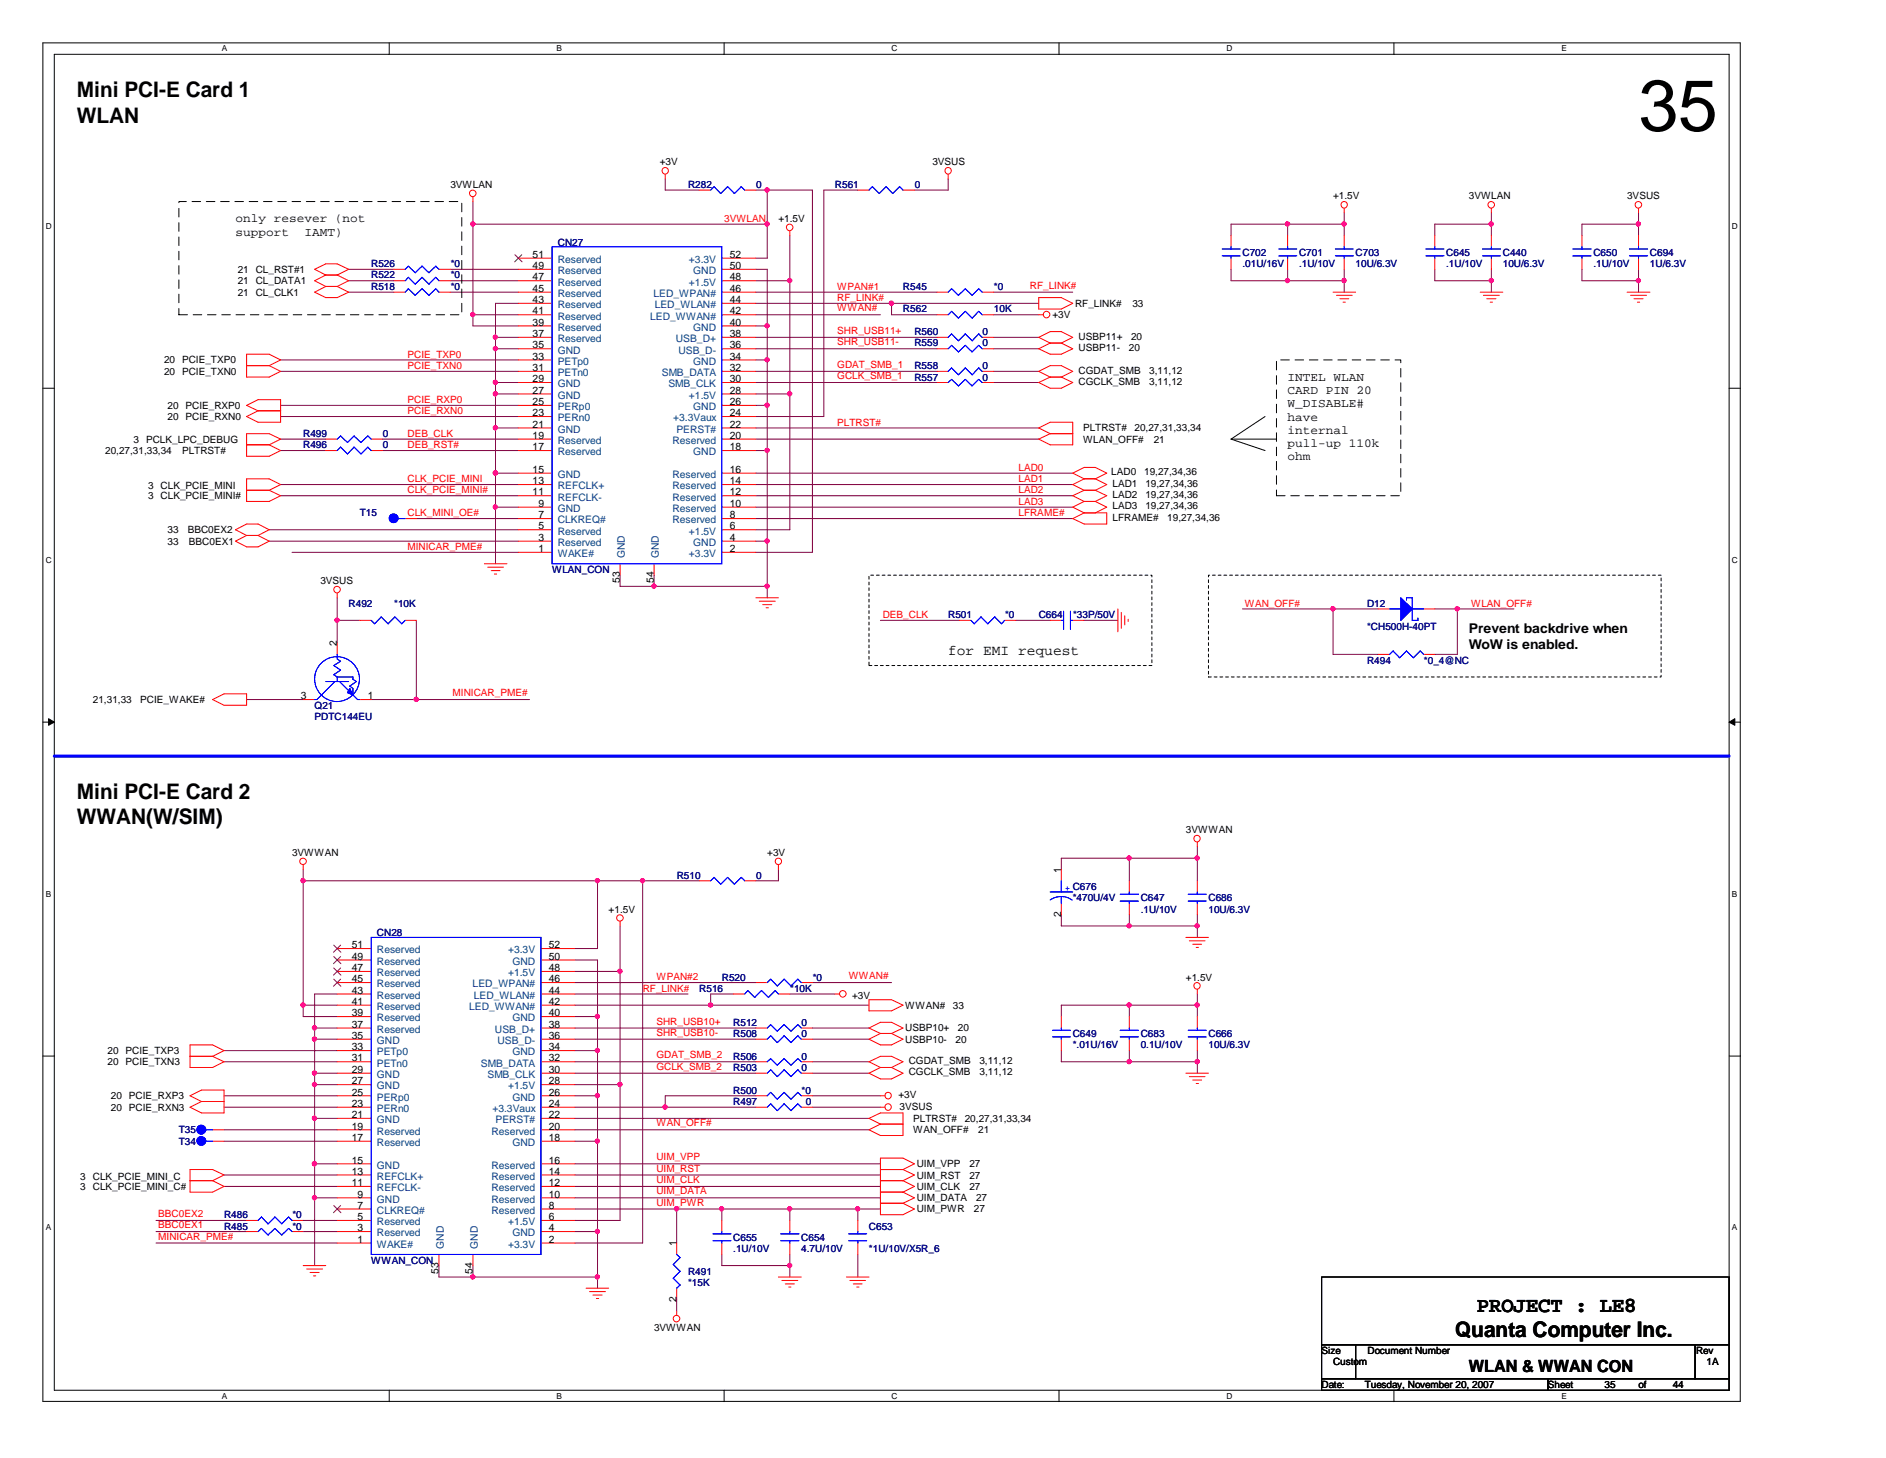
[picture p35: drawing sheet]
<svg xmlns="http://www.w3.org/2000/svg" width="279mm" height="216mm" viewBox="0 0 279 216" stroke-linecap="round" stroke-linejoin="round" font-family="sans-serif">
<defs><g id="words">
<text font-size="10.7" x="242.7" y="19.3">35</text>
<g font-size="3.2">
<text x="11.4" y="14.4">Mini PCI-E Card 1</text>
<text x="11.4" y="18.2">WLAN</text>
<text x="11.4" y="118.3">Mini PCI-E Card 2</text>
<text x="11.4" y="122.1">WWAN(W/SIM)</text>
<text x="215.6" y="197.9">Quanta Computer Inc.</text>
<text x="218.8" y="194.2">PROJECT : LE8</text>
</g>
<text font-size="2.5" x="217.6" y="203.2">WLAN &amp; WWAN CON</text>
<text font-size="2.2" x="140.5" y="97">for EMI request</text>
<g font-size="2">
<text x="217.6" y="93.7">Prevent backdrive when</text>
<text x="217.6" y="96.1">WoW is enabled.</text>
</g>
<g font-size="1.8">
<text x="34.9" y="32.9">only resever (not</text>
<text x="34.9" y="34.9">support</text>
<text x="45.1" y="34.9">IAMT)</text>
<text x="190.8" y="56.4">INTEL WLAN</text>
<text x="190.8" y="58.4">CARD PIN 20</text>
<text x="190.8" y="60.3">W_DISABLE#</text>
<text x="190.8" y="62.3">have</text>
<text x="190.8" y="64.2">internal</text>
<text x="190.8" y="66.2">pull-up 110k</text>
<text x="190.8" y="68.1">ohm</text>
</g>
<g font-size="1.5">
<text x="66.7" y="27.9">3VWLAN</text>
<text x="97.7" y="24.5">+3V</text>
<text x="138.1" y="24.5">3VSUS</text>
<text x="197.5" y="29.5">+1.5V</text>
<text x="217.6" y="29.5">3VWLAN</text>
<text x="241" y="29.5">3VSUS</text>
<text x="115.3" y="32.9">+1.5V</text>
<text x="35.2" y="40.4">21 CL_RST#1</text>
<text x="78.9" y="38.2">51</text>
<text x="78.9" y="39.8">49</text>
<text x="78.9" y="41.5">47</text>
<text x="108.1" y="39.8">50</text>
<text x="108.1" y="38.2">52</text>
<text x="108.1" y="41.5">48</text>
<text x="35.2" y="43.8">21 CL_CLK1</text>
<text x="35.2" y="42.1">21 CL_DATA1</text>
<text x="78.9" y="43.2">45</text>
<text x="78.9" y="44.9">43</text>
<text x="78.9" y="46.6">41</text>
<text x="108.1" y="43.2">46</text>
<text x="108.1" y="44.9">44</text>
<text x="108.1" y="46.6">42</text>
<text x="155.9" y="47.1">+3V</text>
<text x="159.3" y="45.4">RF_LINK#</text>
<text x="167.8" y="45.4">33</text>
<text x="24.3" y="53.8">20 PCIE_TXP0</text>
<text x="78.9" y="48.2">39</text>
<text x="78.9" y="49.9">37</text>
<text x="78.9" y="51.6">35</text>
<text x="78.9" y="53.3">33</text>
<text x="108.1" y="48.2">40</text>
<text x="108.1" y="49.9">38</text>
<text x="108.1" y="53.3">34</text>
<text x="108.1" y="51.6">36</text>
<text x="159.8" y="50.3">USBP11+</text>
<text x="159.8" y="52">USBP11-</text>
<text x="167.2" y="52">20</text>
<text x="167.6" y="50.3">20</text>
<text x="24.3" y="55.5">20 PCIE_TXN0</text>
<text x="78.9" y="54.9">31</text>
<text x="78.9" y="56.6">29</text>
<text x="78.9" y="58.3">27</text>
<text x="78.9" y="60">25</text>
<text x="108.1" y="56.6">30</text>
<text x="108.1" y="60">26</text>
<text x="108.1" y="54.9">32</text>
<text x="108.1" y="58.3">28</text>
<text x="159.8" y="55.3">CGDAT_SMB</text>
<text x="159.8" y="57">CGCLK_SMB</text>
<text x="170.2" y="55.3">3,11,12</text>
<text x="170.2" y="57">3,11,12</text>
<text x="19.8" y="65.6">3</text>
<text x="21.6" y="65.6">PCLK_LPC_DEBUG</text>
<text x="24.8" y="60.5">20 PCIE_RXP0</text>
<text x="24.8" y="62.2">20 PCIE_RXN0</text>
<text x="78.9" y="61.6">23</text>
<text x="78.9" y="63.3">21</text>
<text x="78.9" y="65">19</text>
<text x="108.1" y="65">20</text>
<text x="108.1" y="61.6">24</text>
<text x="108.1" y="63.3">22</text>
<text x="160.4" y="65.6">WLAN_OFF#</text>
<text x="160.4" y="63.9">PLTRST#</text>
<text x="168.1" y="63.9">20,27,31,33,34</text>
<text x="170.9" y="65.6">21</text>
<text x="15.6" y="67.2">20,27,31,33,34</text>
<text x="27" y="67.2">PLTRST#</text>
<text x="78.9" y="66.7">17</text>
<text x="78.9" y="70">15</text>
<text x="78.9" y="71.7">13</text>
<text x="108.1" y="66.7">18</text>
<text x="108.1" y="70">16</text>
<text x="108.1" y="71.7">14</text>
<text x="164.6" y="70.4">LAD0</text>
<text x="169.5" y="70.4">19,27,34,36</text>
<text x="22" y="74">3 CLK_PCIE_MINI#</text>
<text x="22" y="72.4">3 CLK_PCIE_MINI</text>
<text x="78.9" y="73.4">11</text>
<text x="79.8" y="75.1">9</text>
<text x="79.8" y="76.8">7</text>
<text x="108.1" y="73.4">12</text>
<text x="108.1" y="75.1">10</text>
<text x="108.1" y="76.8">8</text>
<text x="164.8" y="72.1">LAD1</text>
<text x="164.8" y="73.8">LAD2</text>
<text x="164.8" y="77.1">LFRAME#</text>
<text x="164.8" y="75.4">LAD3</text>
<text x="169.7" y="72.1">19,27,34,36</text>
<text x="169.7" y="73.8">19,27,34,36</text>
<text x="169.7" y="75.4">19,27,34,36</text>
<text x="172.9" y="77.1">19,27,34,36</text>
<text x="24.8" y="79">33</text>
<text x="24.8" y="80.6">33</text>
<text x="27.8" y="79">BBC0EX2</text>
<text x="28" y="80.6">BBC0EX1</text>
<text x="79.8" y="78.4">5</text>
<text x="79.8" y="80.1">3</text>
<text x="79.8" y="81.7">1</text>
<text x="108.1" y="80.1">4</text>
<text x="108.1" y="78.4">6</text>
<text x="108.1" y="81.7">2</text>
<text x="47.5" y="86.5">3VSUS</text>
<text x="91.8" y="86.4" transform="rotate(-90 91.8 86.4)">53</text>
<text x="96.9" y="86.4" transform="rotate(-90 96.9 86.4)">54</text>
<text x="49.9" y="95.7" transform="rotate(-90 49.9 95.7)">2</text>
<text x="13.8" y="104.1">21,31,33</text>
<text x="20.8" y="104.1">PCIE_WAKE#</text>
<text x="44.6" y="103.5">3</text>
<text x="54.5" y="103.5">1</text>
<text x="175.7" y="123.4">3VWWAN</text>
<text x="43.3" y="126.7">3VWWAN</text>
<text x="113.7" y="126.7">+3V</text>
<text x="157.2" y="129.2" transform="rotate(-90 157.2 129.2)">1</text>
<text x="90.2" y="135.1">+1.5V</text>
<text x="157.2" y="135.8" transform="rotate(-90 157.2 135.8)">2</text>
<text x="52.1" y="140.4">51</text>
<text x="52.1" y="142.1">49</text>
<text x="52.1" y="143.8">47</text>
<text x="81.3" y="140.4">52</text>
<text x="81.3" y="142.1">50</text>
<text x="81.3" y="143.8">48</text>
<text x="52.1" y="145.5">45</text>
<text x="52.1" y="147.2">43</text>
<text x="52.1" y="148.8">41</text>
<text x="81.3" y="145.5">46</text>
<text x="81.3" y="148.8">42</text>
<text x="81.3" y="147.2">44</text>
<text x="126.2" y="147.9">+3V</text>
<text x="134.1" y="149.4">WWAN#</text>
<text x="141.2" y="149.4">33</text>
<text x="175.7" y="145.2">+1.5V</text>
<text x="52.1" y="150.5">39</text>
<text x="52.1" y="152.2">37</text>
<text x="52.1" y="153.8">35</text>
<text x="52.1" y="155.5">33</text>
<text x="81.3" y="152.2">38</text>
<text x="81.3" y="150.5">40</text>
<text x="81.3" y="153.8">36</text>
<text x="81.3" y="155.5">34</text>
<text x="134.1" y="152.7">USBP10+</text>
<text x="134.1" y="154.4">USBP10-</text>
<text x="141.6" y="154.4">20</text>
<text x="141.9" y="152.7">20</text>
<text x="15.9" y="156.1">20 PCIE_TXP3</text>
<text x="15.9" y="157.8">20 PCIE_TXN3</text>
<text x="52.1" y="157.2">31</text>
<text x="52.1" y="158.9">29</text>
<text x="52.1" y="160.6">27</text>
<text x="81.3" y="157.2">32</text>
<text x="81.3" y="158.9">30</text>
<text x="81.3" y="160.6">28</text>
<text x="134.6" y="159.3">CGCLK_SMB</text>
<text x="134.6" y="157.6">CGDAT_SMB</text>
<text x="145.1" y="157.6">3,11,12</text>
<text x="145.1" y="159.3">3,11,12</text>
<text x="16.4" y="164.5">20 PCIE_RXN3</text>
<text x="16.4" y="162.8">20 PCIE_RXP3</text>
<text x="52.1" y="162.2">25</text>
<text x="52.1" y="163.9">23</text>
<text x="52.1" y="165.6">21</text>
<text x="52.1" y="167.3">19</text>
<text x="81.3" y="163.9">24</text>
<text x="81.3" y="167.3">20</text>
<text x="81.3" y="162.2">26</text>
<text x="81.3" y="165.6">22</text>
<text x="133.1" y="162.6">+3V</text>
<text x="133.3" y="164.3">3VSUS</text>
<text x="135.3" y="167.8">WAN_OFF#</text>
<text x="135.3" y="166.2">PLTRST#</text>
<text x="142.9" y="166.2">20,27,31,33,34</text>
<text x="144.9" y="167.8">21</text>
<text x="52.1" y="169">17</text>
<text x="52.1" y="172.3">15</text>
<text x="52.1" y="173.9">13</text>
<text x="81.3" y="172.3">16</text>
<text x="81.3" y="173.9">14</text>
<text x="81.3" y="169">18</text>
<text x="135.8" y="172.8">UIM_VPP</text>
<text x="143.6" y="172.8">27</text>
<text x="11.9" y="176.2">3</text>
<text x="11.9" y="174.7">3</text>
<text x="13.8" y="176.2">CLK_PCIE_MINI_C#</text>
<text x="13.8" y="174.7">CLK_PCIE_MINI_C</text>
<text x="52.1" y="175.6">11</text>
<text x="53" y="177.3">9</text>
<text x="53" y="179">7</text>
<text x="81.3" y="175.6">12</text>
<text x="81.3" y="177.3">10</text>
<text x="81.3" y="179">8</text>
<text x="135.8" y="174.5">UIM_RST</text>
<text x="135.8" y="176.2">UIM_CLK</text>
<text x="135.8" y="177.9">UIM_DATA</text>
<text x="135.8" y="179.5">UIM_PWR</text>
<text x="143.6" y="174.5">27</text>
<text x="143.6" y="176.2">27</text>
<text x="144.3" y="179.5">27</text>
<text x="144.6" y="177.9">27</text>
<text x="53" y="180.7">5</text>
<text x="53" y="182.3">3</text>
<text x="53" y="184">1</text>
<text x="81.3" y="180.7">6</text>
<text x="81.3" y="182.3">4</text>
<text x="81.3" y="184">2</text>
<text x="100.2" y="184.6" transform="rotate(-90 100.2 184.6)">1</text>
<text x="65" y="188.6" transform="rotate(-90 65 188.6)">53</text>
<text x="70" y="188.6" transform="rotate(-90 70 188.6)">54</text>
<text x="96.9" y="197.1">3VWWAN</text>
<text x="100.2" y="192.8" transform="rotate(-90 100.2 192.8)">2</text>
<text x="195.8" y="200.5">Size</text>
<text x="197.5" y="202.2">Custom</text>
<text x="202.6" y="200.5">Document Number</text>
<text x="251.3" y="200.5">Rev</text>
<text x="252.8" y="202.2">1A</text>
<text x="195.8" y="205.5">Date:</text>
<text x="202.2" y="205.5">Tuesday, November 20, 2007</text>
<text x="229.3" y="205.5">Sheet</text>
<text x="237.7" y="205.5">35</text>
<text x="242.7" y="205.5">of</text>
<text x="247.8" y="205.5">44</text>
</g>
<g font-size="1.5" fill="#000080">
<text x="101.9" y="27.9">R282</text>
<text x="112" y="27.9">0</text>
<text x="123.7" y="27.9">R561</text>
<text x="135.5" y="27.9">0</text>
<text x="55" y="41.2">R522</text>
<text x="55" y="39.6">R526</text>
<text x="66.8" y="41.2">*0</text>
<text x="66.8" y="39.6">*0</text>
<text x="82.6" y="36.4">CN27</text>
<text x="184.1" y="37.9">C702</text>
<text x="184.1" y="39.6">.01U/16V</text>
<text x="192.4" y="37.9">C701</text>
<text x="192.4" y="39.6">.1U/10V</text>
<text x="200.8" y="37.9">C703</text>
<text x="200.8" y="39.6">10U/6.3V</text>
<text x="214.2" y="37.9">C645</text>
<text x="214.2" y="39.6">.1U/10V</text>
<text x="222.6" y="37.9">C440</text>
<text x="222.6" y="39.6">10U/6.3V</text>
<text x="236.1" y="37.9">C650</text>
<text x="236.1" y="39.6">.1U/10V</text>
<text x="244.4" y="37.9">C694</text>
<text x="244.4" y="39.6">1U/6.3V</text>
<text x="55" y="42.9">R518</text>
<text x="66.8" y="42.9">*0</text>
<text x="133.8" y="46.3">R562</text>
<text x="133.8" y="42.9">R545</text>
<text x="147.2" y="46.3">10K</text>
<text x="147.2" y="42.9">*0</text>
<text x="135.5" y="51.3">R559</text>
<text x="135.5" y="49.6">R560</text>
<text x="145.6" y="51.3">0</text>
<text x="145.6" y="49.6">0</text>
<text x="135.5" y="54.7">R558</text>
<text x="135.5" y="56.3">R557</text>
<text x="145.6" y="54.7">0</text>
<text x="145.6" y="56.3">0</text>
<text x="44.9" y="64.7">R499</text>
<text x="56.7" y="64.7">0</text>
<text x="44.9" y="66.4">R496</text>
<text x="56.7" y="66.4">0</text>
<text x="53.3" y="76.5">T15</text>
<text x="51.6" y="89.9">R492</text>
<text x="58.4" y="89.9">*10K</text>
<text x="81.8" y="84.8">WLAN_CON</text>
<text x="202.5" y="89.9">D12</text>
<text x="140.5" y="91.5">R501</text>
<text x="148.9" y="91.5">*0</text>
<text x="153.9" y="91.5">C664</text>
<text x="159" y="91.5">*33P/50V</text>
<text x="202.5" y="93.2">*CH500H-40PT</text>
<text x="202.5" y="98.3">R494</text>
<text x="211" y="98.3">*0_4@NC</text>
<text x="46.6" y="104.9">Q21</text>
<text x="46.6" y="106.6">PDTC144EU</text>
<text x="100.2" y="130.1">R510</text>
<text x="112" y="130.1">0</text>
<text x="158.9" y="133.4">*470U/4V</text>
<text x="169" y="133.4">C647</text>
<text x="169" y="135.1">.1U/10V</text>
<text x="179" y="133.4">C686</text>
<text x="179" y="135.1">10U/6.3V</text>
<text x="55.8" y="138.6">CN28</text>
<text x="103.6" y="146.9">R516</text>
<text x="106.9" y="145.2">R520</text>
<text x="117.1" y="146.9">*10K</text>
<text x="120.4" y="145.2">*0</text>
<text x="108.6" y="151.9">R512</text>
<text x="108.6" y="153.6">R508</text>
<text x="118.8" y="151.9">0</text>
<text x="118.8" y="153.6">0</text>
<text x="158.9" y="153.6">C649</text>
<text x="158.9" y="155.2">*.01U/16V</text>
<text x="169" y="153.6">C683</text>
<text x="169" y="155.2">0.1U/10V</text>
<text x="179" y="153.6">C666</text>
<text x="179" y="155.2">10U/6.3V</text>
<text x="108.6" y="158.6">R503</text>
<text x="108.6" y="162">R500</text>
<text x="108.6" y="156.9">R506</text>
<text x="118.8" y="158.6">0</text>
<text x="118.8" y="162">*0</text>
<text x="118.8" y="156.9">0</text>
<text x="26.5" y="167.8">T35</text>
<text x="108.6" y="163.6">R497</text>
<text x="119.4" y="163.6">0</text>
<text x="26.5" y="169.5">T34</text>
<text x="33.2" y="180.4">R486</text>
<text x="33.2" y="182.1">R485</text>
<text x="43.3" y="180.4">*0</text>
<text x="43.3" y="182.1">*0</text>
<text x="108.6" y="183.7">C655</text>
<text x="108.6" y="185.4">.1U/10V</text>
<text x="118.7" y="183.7">C654</text>
<text x="118.7" y="185.4">4.7U/10V</text>
<text x="128.7" y="182.1">C653</text>
<text x="128.7" y="185.4">*1U/10V/X5R_6</text>
<text x="55" y="187.1">WWAN_CON</text>
<text x="101.9" y="188.8">R491</text>
<text x="101.9" y="190.5">*15K</text>
</g>
<g font-size="1.5" fill="#f00">
<text x="107.3" y="32.9">3VWLAN</text>
<text x="124" y="44.6">RF_LINK#</text>
<text x="124" y="42.9">WPAN#1</text>
<text x="124" y="46.1">WWAN#</text>
<text x="152.6" y="42.8">RF_LINK#</text>
<text x="60.4" y="53">PCIE_TXP0</text>
<text x="124" y="49.4">SHR_USB11+</text>
<text x="124" y="51.1">SHR_USB11-</text>
<text x="60.4" y="59.7">PCIE_RXP0</text>
<text x="60.4" y="54.7">PCIE_TXN0</text>
<text x="124" y="54.5">GDAT_SMB_1</text>
<text x="124" y="56.1">GCLK_SMB_1</text>
<text x="60.4" y="64.7">DEB_CLK</text>
<text x="60.4" y="61.3">PCIE_RXN0</text>
<text x="124" y="63">PLTRST#</text>
<text x="60.4" y="71.4">CLK_PCIE_MINI</text>
<text x="60.4" y="66.4">DEB_RST#</text>
<text x="150.9" y="69.7">LAD0</text>
<text x="150.9" y="71.4">LAD1</text>
<text x="60.4" y="73.1">CLK_PCIE_MINI#</text>
<text x="60.4" y="76.5">CLK_MINI_OE#</text>
<text x="150.9" y="73.1">LAD2</text>
<text x="150.9" y="76.5">LFRAME#</text>
<text x="150.9" y="74.8">LAD3</text>
<text x="60.4" y="81.4">MINICAR_PME#</text>
<text x="184.4" y="89.8">WAN_OFF#</text>
<text x="217.9" y="89.8">WLAN_OFF#</text>
<text x="130.8" y="91.5">DEB_CLK</text>
<text x="67.1" y="103.1">MINICAR_PME#</text>
<text x="95.2" y="146.9">RF_LINK#</text>
<text x="97.2" y="145.2">WPAN#2</text>
<text x="125.7" y="145">WWAN#</text>
<text x="97.2" y="151.7">SHR_USB10+</text>
<text x="97.2" y="153.4">SHR_USB10-</text>
<text x="97.2" y="158.4">GCLK_SMB_2</text>
<text x="97.2" y="156.7">GDAT_SMB_2</text>
<text x="97.2" y="166.8">WAN_OFF#</text>
<text x="97.2" y="173.5">UIM_RST</text>
<text x="97.2" y="171.8">UIM_VPP</text>
<text x="97.2" y="175.2">UIM_CLK</text>
<text x="97.2" y="176.9">UIM_DATA</text>
<text x="97.2" y="178.5">UIM_PWR</text>
<text x="23.5" y="180.2">BBC0EX2</text>
<text x="23.5" y="181.9">BBC0EX1</text>
<text x="23.5" y="183.6">MINICAR_PME#</text>
</g>
<g font-size="1.5" fill="#004080">
<text x="82.6" y="38.9">Reserved</text>
<text x="82.6" y="40.6">Reserved</text>
<text x="102.1" y="38.9">+3.3V</text>
<text x="102.7" y="40.6">GND</text>
<text x="82.6" y="42.3">Reserved</text>
<text x="82.6" y="44">Reserved</text>
<text x="82.6" y="45.6">Reserved</text>
<text x="82.6" y="47.3">Reserved</text>
<text x="96.3" y="47.3">LED_WWAN#</text>
<text x="96.8" y="44">LED_WPAN#</text>
<text x="97" y="45.6">LED_WLAN#</text>
<text x="102.1" y="42.3">+1.5V</text>
<text x="82.6" y="49">Reserved</text>
<text x="82.6" y="50.7">Reserved</text>
<text x="82.6" y="52.4">GND</text>
<text x="100.1" y="50.7">USB_D+</text>
<text x="100.5" y="52.4">USB_D-</text>
<text x="102.7" y="49">GND</text>
<text x="82.6" y="54">PETp0</text>
<text x="82.6" y="55.7">PETn0</text>
<text x="82.6" y="57.4">GND</text>
<text x="82.6" y="59.1">GND</text>
<text x="98" y="55.7">SMB_DATA</text>
<text x="99" y="57.4">SMB_CLK</text>
<text x="102.1" y="59.1">+1.5V</text>
<text x="102.7" y="54">GND</text>
<text x="82.6" y="60.7">PERp0</text>
<text x="82.6" y="62.4">PERn0</text>
<text x="82.6" y="64.1">GND</text>
<text x="82.6" y="65.7">Reserved</text>
<text x="99.6" y="65.7">Reserved</text>
<text x="99.7" y="62.4">+3.3Vaux</text>
<text x="100.2" y="64.1">PERST#</text>
<text x="102.7" y="60.7">GND</text>
<text x="82.6" y="67.4">Reserved</text>
<text x="82.6" y="70.8">GND</text>
<text x="99.6" y="70.8">Reserved</text>
<text x="102.7" y="67.4">GND</text>
<text x="82.6" y="72.5">REFCLK+</text>
<text x="82.6" y="74.1">REFCLK-</text>
<text x="82.6" y="75.8">GND</text>
<text x="82.6" y="77.5">CLKREQ#</text>
<text x="99.6" y="72.5">Reserved</text>
<text x="99.6" y="74.1">Reserved</text>
<text x="99.6" y="75.8">Reserved</text>
<text x="99.6" y="77.5">Reserved</text>
<text x="82.6" y="79.2">Reserved</text>
<text x="82.6" y="80.9">Reserved</text>
<text x="82.6" y="82.5">WAKE#</text>
<text x="92.6" y="82.6" transform="rotate(-90 92.6 82.6)">GND</text>
<text x="97.6" y="82.6" transform="rotate(-90 97.6 82.6)">GND</text>
<text x="102.1" y="79.2">+1.5V</text>
<text x="102.1" y="82.5">+3.3V</text>
<text x="102.7" y="80.9">GND</text>
<text x="55.8" y="141.2">Reserved</text>
<text x="55.8" y="142.9">Reserved</text>
<text x="75.3" y="141.2">+3.3V</text>
<text x="75.9" y="142.9">GND</text>
<text x="55.8" y="144.6">Reserved</text>
<text x="55.8" y="146.2">Reserved</text>
<text x="55.8" y="147.9">Reserved</text>
<text x="55.8" y="149.6">Reserved</text>
<text x="69.5" y="149.6">LED_WWAN#</text>
<text x="70" y="146.2">LED_WPAN#</text>
<text x="70.2" y="147.9">LED_WLAN#</text>
<text x="75.3" y="144.6">+1.5V</text>
<text x="55.8" y="151.3">Reserved</text>
<text x="55.8" y="153">Reserved</text>
<text x="55.8" y="154.6">GND</text>
<text x="73.3" y="153">USB_D+</text>
<text x="73.7" y="154.6">USB_D-</text>
<text x="75.9" y="151.3">GND</text>
<text x="55.8" y="156.3">PETp0</text>
<text x="55.8" y="157.9">PETn0</text>
<text x="55.8" y="159.6">GND</text>
<text x="55.8" y="161.3">GND</text>
<text x="71.2" y="157.9">SMB_DATA</text>
<text x="72.2" y="159.6">SMB_CLK</text>
<text x="75.3" y="161.3">+1.5V</text>
<text x="75.9" y="156.3">GND</text>
<text x="55.8" y="163">PERp0</text>
<text x="55.8" y="164.7">PERn0</text>
<text x="55.8" y="166.3">GND</text>
<text x="72.9" y="164.7">+3.3Vaux</text>
<text x="73.4" y="166.3">PERST#</text>
<text x="75.9" y="163">GND</text>
<text x="55.8" y="168">Reserved</text>
<text x="55.8" y="169.7">Reserved</text>
<text x="55.8" y="173.1">GND</text>
<text x="72.8" y="168">Reserved</text>
<text x="72.8" y="173.1">Reserved</text>
<text x="75.9" y="169.7">GND</text>
<text x="55.8" y="174.7">REFCLK+</text>
<text x="55.8" y="176.4">REFCLK-</text>
<text x="55.8" y="178.1">GND</text>
<text x="55.8" y="179.7">CLKREQ#</text>
<text x="72.8" y="174.7">Reserved</text>
<text x="72.8" y="176.4">Reserved</text>
<text x="72.8" y="178.1">Reserved</text>
<text x="72.8" y="179.7">Reserved</text>
<text x="55.8" y="181.4">Reserved</text>
<text x="55.8" y="183.1">Reserved</text>
<text x="55.8" y="184.8">WAKE#</text>
<text x="65.7" y="184.9" transform="rotate(-90 65.7 184.9)">GND</text>
<text x="70.8" y="184.9" transform="rotate(-90 70.8 184.9)">GND</text>
<text x="75.3" y="181.4">+1.5V</text>
<text x="75.3" y="184.8">+3.3V</text>
<text x="75.9" y="183.1">GND</text>
</g>
<text font-size="1.5" fill="#00f" x="157.7" y="132">+ C676</text>
<g font-size="1.2">
<text x="32.9" y="7.6">A</text>
<text x="82.5" y="7.6">B</text>
<text x="132.1" y="7.6">C</text>
<text x="181.7" y="7.6">D</text>
<text x="231.3" y="7.6">E</text>
<text x="6.8" y="33.9">D</text>
<text x="256.6" y="33.9">D</text>
<text x="6.8" y="83.3">C</text>
<text x="256.6" y="83.3">C</text>
<text x="6.8" y="132.8">B</text>
<text x="256.6" y="132.8">B</text>
<text x="6.8" y="182.2">A</text>
<text x="256.6" y="182.2">A</text>
<text x="32.9" y="207.1">A</text>
<text x="82.5" y="207.1">B</text>
<text x="132.1" y="207.1">C</text>
<text x="181.7" y="207.1">D</text>
<text x="231.3" y="207.1">E</text>
</g>
</g></defs>
<g fill="none" stroke="#000" stroke-width=".15">
<path d="M6.3 6.3h251.5v201.2h-251.5zM8 8h248.2v197.9h-248.2zM57.7 6.3v1.7M107.3 6.3v1.7M156.9 6.3v1.7M206.5 6.3v1.7M6.3 57.5h1.7M256.2 57.5h1.7M182.4 65h6.7M182.4 65l5 1.7M187.4 61.7l-5 3.3M6.3 106.9h1.7"/>
<path d="M256.2 106.9h1.7M6.3 156.4h1.7M256.2 156.4h1.7M195.8 189.1h60.4v10h-60.4zM195.8 199.1h5v5.1h-5zM200.8 199.1h50.3v5.1h-50.3zM251.1 199.1h5.1v5.1h-5.1zM57.7 205.9v1.7M107.3 205.9v1.7M156.9 205.9v1.7M195.8 204.2h33.5v1.7h-33.5zM206.5 205.9v1.7"/>
<path d="M229.3 204.2h26.9v1.7h-26.9z"/>
</g>
<g fill="#000" stroke="#000" stroke-width=".15">
<path d="M7.2 106.4l.8 .5-.8 .5z" fill-rule="evenodd"/>
<path d="M256.2 106.9l.8-.5v1z" fill-rule="evenodd"/>
</g>
<g fill="none" stroke="#800040" stroke-width=".15">
<path d="M51.6 39.9h6.7M66.7 39.9h10.1M70.1 33.2h43.6M70.1 29.8v18.5h6.7M98.6 26.5v1.7h5M112 28.2h8.4v53.6h-8.4M112 39.9h1.7v48.6M113.7 28.2v10h-1.7M117 34.9v43.5h-5M127.1 28.2h-5.1v33.5h-10M140.5 26.5v1.7h-5M182.4 39.9v1.7h16.7"/>
<path d="M190.8 33.2v1.7M190.8 39.9v1.7M199.1 33.2h-16.7v1.7M199.1 31.5v3.4M199.1 39.9v3.4M212.6 39.9v1.7h8.3M220.9 33.2h-8.3v1.7M220.9 31.5v3.4M220.9 39.9v3.4M234.4 39.9v1.7h8.3M242.7 31.5v3.4M242.7 39.9v3.4"/>
<path d="M242.7 33.2h-8.3v1.7M41.6 53.3h35.2M41.6 55h35.2M51.6 41.6h6.7M51.6 43.3h6.7M66.7 41.6h10.1M66.7 43.3h10.1M70.1 46.6h6.7M73.4 58.3h3.4M73.4 56.6h3.4M73.4 51.6h3.4M73.4 50h3.4"/>
<path d="M76.8 44.9h-3.4v38.6M112 44.9h41.9M112 58.3h5M112 53.3h1.7M112 46.6h18.4M112 41.6h5M112 48.3h1.7M112 43.3h26.8M112 56.6h26.8M112 51.6h26.8M112 50h26.8M112 55h26.8"/>
<path d="M132.1 44.9v1.7h6.7M147.2 46.6h6.7M147.2 43.3h11.7M147.2 56.6h6.7M147.2 51.6h6.7M147.2 50h6.7M147.2 55h6.7M39.9 78.4h36.9M41.6 65h6.7M41.6 71.8h35.2M41.6 73.4h35.2M41.6 61.7h35.2"/>
<path d="M41.6 66.7h6.7M41.6 60h35.2M56.6 65h20.2M56.6 66.7h20.2M61.7 76.8h15.1M73.4 63.4h3.4M73.4 70.1h3.4M73.4 75.1h3.4M112 65h41.9M112 63.4h41.9M112 71.8h46.9M112 73.4h46.9"/>
<path d="M112 76.8h46.9M112 66.7h1.7M112 70.1h46.9M112 75.1h46.9M112 60h1.7M39.9 80.1h36.9M43.3 81.8h33.5M50 91.9h3.3M50 88.5v6.7M61.7 91.9v11.7M91.9 85.2v1.6h21.8M96.9 85.2v1.6"/>
<path d="M112 80.1h1.7M130.4 91.9h11.8M150.5 91.9h5.1M160.6 91.9h5M184.1 90.2h20.1M197.5 90.2v6.7h6.7M212.6 90.2h11.7M215.9 90.2v6.7h-3.3M36.5 103.6h8.4M55 103.6h23.4M44.9 128.7v21.8h5.1M44.9 130.4h58.7"/>
<path d="M88.5 130.4v10.1h-3.3M91.9 137.1v43.6h-6.7M95.2 130.4v53.7h-10M115.3 128.7v1.7h-3.3M157.2 135.5v1.6h20.2M167.3 127.1v3.3M167.3 135.5v1.6M177.4 125.4v5M177.4 135.5v3.3M177.4 127.1h-20.2v1.6M33.2 157.2h16.8M33.2 155.6h16.8"/>
<path d="M44.9 148.8h5.1M46.6 158.9h3.4M46.6 152.2h3.4M46.6 153.9h3.4M50 147.2h-3.4v40.2M85.2 150.5h3.3M85.2 143.8h6.7M85.2 142.2h3.3v48.6M85.2 158.9h26.8M85.2 157.2h26.8M85.2 148.8h43.5M85.2 152.2h26.8"/>
<path d="M85.2 153.9h26.8M85.2 147.2h16.7M85.2 155.6h3.3M85.2 145.5h26.8M108.6 147.2h-3.3v1.6M117 147.2h6.7M120.4 158.9h8.3M120.4 157.2h8.3M120.4 152.2h8.3M120.4 153.9h8.3M120.4 145.5h11.7M157.2 155.6v1.6h20.2"/>
<path d="M167.3 148.8v1.7M167.3 155.6v1.6M177.4 148.8h-20.2v1.7M177.4 147.2v3.3M177.4 155.6v3.3M33.2 175.7h16.8M33.2 174h16.8M33.2 167.3h16.8M33.2 162.3h16.8M33.2 164h16.8M33.2 169h16.8M46.6 160.6h3.4"/>
<path d="M46.6 172.3h3.4M46.6 177.4h3.4M46.6 165.6h3.4M85.2 160.6h6.7M85.2 175.7h45.2M85.2 174h45.2M85.2 167.3h43.5M85.2 172.3h45.2M85.2 162.3h3.3M85.2 164h26.8M85.2 179h45.2M85.2 169h3.3"/>
<path d="M85.2 177.4h45.2M85.2 165.6h43.5M100.2 179v5.1M106.9 179v1.7M112 162.3h-13.4v1.7M117 179v1.7M120.4 162.3h10M120.4 164h10M127.1 179v1.7M23.1 184.1h26.9M23.1 180.7h13.4M23.1 182.4h13.4"/>
<path d="M44.9 180.7h5.1M44.9 182.4h5.1M65 187.4v1.7h23.5M70.1 187.4v1.7M85.2 182.4h3.3M100.2 192.4v1.7M106.9 185.8v1.6h10.1M117 185.8v3.3M127.1 185.8v3.3"/>
</g>
<g fill="#f0f" stroke="#f0f" stroke-width=".15">
<circle cx="132.1" cy="44.9" r=".32"/>
<circle cx="242.7" cy="41.5" r=".32"/>
<circle cx="113.6" cy="66.7" r=".32"/>
<circle cx="220.9" cy="33.2" r=".32"/>
<circle cx="117" cy="41.5" r=".32"/>
<circle cx="117" cy="58.3" r=".32"/>
<circle cx="190.7" cy="33.2" r=".32"/>
<circle cx="199.1" cy="33.2" r=".32"/>
<circle cx="220.9" cy="41.5" r=".32"/>
<circle cx="113.6" cy="28.1" r=".32"/>
<circle cx="91.8" cy="143.8" r=".32"/>
<circle cx="91.8" cy="160.6" r=".32"/>
<circle cx="46.6" cy="172.3" r=".32"/>
<circle cx="88.5" cy="150.5" r=".32"/>
<circle cx="242.7" cy="33.2" r=".32"/>
<circle cx="105.3" cy="148.8" r=".32"/>
<circle cx="70" cy="33.2" r=".32"/>
<circle cx="113.6" cy="33.2" r=".32"/>
<circle cx="70" cy="46.6" r=".32"/>
<circle cx="44.9" cy="130.4" r=".32"/>
<circle cx="88.5" cy="130.4" r=".32"/>
<circle cx="44.9" cy="148.8" r=".32"/>
<circle cx="95.2" cy="130.4" r=".32"/>
<circle cx="98.5" cy="163.9" r=".32"/>
<circle cx="73.4" cy="56.6" r=".32"/>
<circle cx="88.5" cy="169" r=".32"/>
<circle cx="117" cy="179" r=".32"/>
<circle cx="88.5" cy="162.2" r=".32"/>
<circle cx="73.4" cy="70" r=".32"/>
<circle cx="113.6" cy="86.8" r=".32"/>
<circle cx="113.6" cy="80.1" r=".32"/>
<circle cx="46.6" cy="160.6" r=".32"/>
<circle cx="88.5" cy="155.5" r=".32"/>
<circle cx="117" cy="187.4" r=".32"/>
<circle cx="113.6" cy="53.3" r=".32"/>
<circle cx="73.4" cy="51.6" r=".32"/>
<circle cx="46.6" cy="153.9" r=".32"/>
<circle cx="46.6" cy="158.9" r=".32"/>
<circle cx="73.4" cy="49.9" r=".32"/>
<circle cx="73.4" cy="75.1" r=".32"/>
<circle cx="190.7" cy="41.5" r=".32"/>
<circle cx="106.9" cy="179" r=".32"/>
<circle cx="73.4" cy="63.3" r=".32"/>
<circle cx="199.1" cy="41.5" r=".32"/>
<circle cx="73.4" cy="58.3" r=".32"/>
<circle cx="88.5" cy="182.3" r=".32"/>
<circle cx="46.6" cy="177.4" r=".32"/>
<circle cx="46.6" cy="152.2" r=".32"/>
<circle cx="113.6" cy="48.2" r=".32"/>
<circle cx="100.2" cy="179" r=".32"/>
<circle cx="113.6" cy="60" r=".32"/>
<circle cx="46.6" cy="165.6" r=".32"/>
<circle cx="49.9" cy="91.8" r=".32"/>
<circle cx="61.7" cy="103.6" r=".32"/>
<circle cx="197.5" cy="90.1" r=".32"/>
<circle cx="215.9" cy="90.1" r=".32"/>
<circle cx="167.3" cy="148.8" r=".32"/>
<circle cx="177.4" cy="148.8" r=".32"/>
<circle cx="167.3" cy="157.2" r=".32"/>
<circle cx="177.4" cy="157.2" r=".32"/>
<circle cx="177.4" cy="127.1" r=".32"/>
<circle cx="167.3" cy="137.1" r=".32"/>
<circle cx="167.3" cy="127.1" r=".32"/>
<circle cx="177.4" cy="137.1" r=".32"/>
<circle cx="96.9" cy="86.8" r=".32"/>
<circle cx="70" cy="189.1" r=".32"/>
<circle cx="88.5" cy="189.1" r=".32"/>
<circle cx="127.1" cy="179" r=".32"/>
</g>
<g fill="none" stroke="#f00" stroke-width=".15">
<path d="M58.3 39.9h1.7M65 39.9h1.7M70.1 29.2v.6M76.8 39.9h5M76.8 38.2h5M98.6 25.8v.7M103.6 28.2h1.7M106.9 39.9h5.1M106.9 38.2h5.1M110.3 28.2h1.7M117 34.2v.7M127.1 28.2h1.6"/>
<path d="M133.8 28.2h1.7M140.5 25.8v.7M182.4 34.9v1.6M182.4 38.2v1.7M190.8 34.9v1.6M190.8 38.2v1.7M199.1 30.9v.6M199.1 34.9v1.6M199.1 38.2v1.7M212.6 34.9v1.6M212.6 38.2v1.7M220.9 30.9v.6"/>
<path d="M220.9 34.9v1.6M220.9 38.2v1.7M234.4 34.9v1.6M234.4 38.2v1.7M242.7 30.9v.6M242.7 34.9v1.6M242.7 38.2v1.7M36.5 52.5h3.4l1.7 .8-1.7 .8 1.7 .9-1.7 .8h-3.4zM36.5 54.1h3.4M48.3 42.4l-1.7 .9 1.7 .8h1.7l1.6-.8-1.6-.9M48.3 42.4h1.7M48.3 40.7l-1.7 .9 1.7 .8"/>
<path d="M48.3 40.7h1.7M48.3 40.7l-1.7-.8 1.7-.8h1.7l1.6 .8-1.6 .8M50 40.7l1.6 .9-1.6 .8M58.3 43.3h1.7M58.3 41.6h1.7M65 43.3h1.7M65 41.6h1.7M76.8 43.3h5M76.8 46.6h5M76.8 41.6h5M76.8 51.6h5M76.8 55h5"/>
<path d="M76.8 44.9h5M76.8 48.3h5M76.8 50h5M76.8 53.3h5M76.8 56.6h5M76.8 58.3h5M106.9 43.3h5.1M106.9 46.6h5.1M106.9 41.6h5.1M106.9 51.6h5.1M106.9 55h5.1M106.9 44.9h5.1"/>
<path d="M106.9 48.3h5.1M106.9 50h5.1M106.9 53.3h5.1M106.9 56.6h5.1M106.9 58.3h5.1M138.8 43.3h1.7M138.8 46.6h1.7M138.8 51.6h1.7M138.8 55h1.7M138.8 50h1.7M138.8 56.6h1.7M145.5 43.3h1.7"/>
<path d="M145.5 46.6h1.7M145.5 51.6h1.7M145.5 55h1.7M145.5 50h1.7M145.5 56.6h1.7M153.9 44.1h3.3l1.7 .8-1.7 .9h-3.3zM153.9 46.6h.7M155.6 55.8l-1.7-.8 1.7-.9h1.6l1.7 .9-1.7 .8M155.6 55.8h1.6M155.6 55.8l-1.7 .8 1.7 .9h1.6l1.7-.9-1.7-.8M155.6 50.8l-1.7-.8 1.7-.9h1.6l1.7 .9-1.7 .8M155.6 50.8h1.6"/>
<path d="M155.6 50.8l-1.7 .8 1.7 .9h1.6l1.7-.9-1.7-.8M197.5 43.3h3.3M198 43.7h2.3M198.5 44.2h1.3M199 44.7h.3M219.3 43.3h3.3M219.8 43.7h2.3M220.3 44.2h1.3M220.8 44.7h.3M241 43.3h3.4M241.6 43.7h2.3M242.1 44.2h1.3"/>
<path d="M242.6 44.7h.3M36.5 70.9h3.4l1.7 .9-1.7 .8 1.7 .8-1.7 .9h-3.4zM36.5 72.6h3.4M36.5 64.2h3.4l1.7 .8-1.7 .9 1.7 .8-1.7 .9h-3.4zM36.5 65.9h3.4M36.5 60l1.7-.8h3.4v3.3h-3.4l-1.7-.8 1.7-.9zM36.5 79.3l-1.6-.9 1.6-.8h1.7l1.7 .8-1.7 .9M36.5 79.3l-1.6 .8 1.6 .9h1.7l1.7-.9-1.7-.8M36.5 79.3h1.7M38.2 60.8h3.4M48.3 66.7h1.7M48.3 65h1.7"/>
<path d="M55 66.7h1.6M55 65h1.6M60 76.8h1.7M76.8 76.8h5M76.8 66.7h5M76.8 60h5M76.8 61.7h5M76.8 63.4h5M76.8 65h5M76.8 70.1h5M76.8 71.8h5M76.8 73.4h5"/>
<path d="M76.8 75.1h5M76.8 78.4h5M106.9 76.8h5.1M106.9 66.7h5.1M106.9 60h5.1M106.9 61.7h5.1M106.9 63.4h5.1M106.9 65h5.1M106.9 70.1h5.1M106.9 71.8h5.1M106.9 73.4h5.1M106.9 75.1h5.1"/>
<path d="M106.9 78.4h5.1M153.9 63.4l1.7-.9h3.3v3.4h-3.3l-1.7-.9 1.7-.8zM155.6 64.2h3.3M158.9 76.8l1.7-.9h3.4v1.7h-3.4zM160.6 72.6h1.7M160.6 74.3h1.7M160.6 70.9h1.7M160.6 70.9l-1.7-.8 1.7-.9h1.7l1.7 .9-1.7 .8M160.6 70.9l-1.7 .9 1.7 .8M160.6 72.6l-1.7 .8 1.7 .9M160.6 74.3l-1.7 .8 1.7 .8M162.3 70.9l1.7 .9-1.7 .8"/>
<path d="M162.3 72.6l1.7 .8-1.7 .9M162.3 74.3l1.7 .8-1.7 .8M50 87.8v.7M50 95.2v1.7M53.3 91.9h1.7M60 91.9h1.7M71.8 83.5h3.3M72.3 84h2.3M72.8 84.5h1.3M73.2 85h.4M76.8 80.1h5M76.8 81.8h5"/>
<path d="M91.9 83.5v1.7M96.9 83.5v1.7M106.9 80.1h5.1M106.9 81.8h5.1M112 88.5h3.3M112.5 89h2.4M113 89.5h1.3M113.5 90h.3M142.2 91.9h1.6M148.8 91.9h1.7M155.6 91.9h1.6M158.9 91.9h1.7"/>
<path d="M165.6 90.2v3.4M166.1 90.7v2.3M166.6 91.2v1.3M167.1 91.7v.3M204.2 96.9h1.7M204.2 90.2h1.7M210.9 96.9h1.7M210.9 90.2h1.7M31.5 103.6l1.7-.9h3.3v1.7h-3.3zM44.9 103.6h1.7M53.3 103.6h1.7M44.9 128.1v.6"/>
<path d="M91.9 136.4v.7M103.6 130.4h1.7M110.3 130.4h1.7M115.3 128.1v.6M157.2 128.7v1.7M157.2 133.8v1.7M167.3 130.4v1.7M167.3 133.8v1.7M175.7 138.8h3.3M176.2 139.3h2.3M176.7 139.8h1.3M177.4 124.7v.7"/>
<path d="M177.4 130.4v1.7M177.4 133.8v1.7M28.2 154.7h3.3l1.7 .9-1.7 .8 1.7 .8-1.7 .9h-3.3zM28.2 156.4h3.3M50 147.2h5M50 158.9h5M50 152.2h5M50 140.5h5M50 142.2h5M50 143.8h5M50 145.5h5M50 148.8h5"/>
<path d="M50 150.5h5M50 153.9h5M50 155.6h5M50 157.2h5M80.1 147.2h5.1M80.1 158.9h5.1M80.1 152.2h5.1M80.1 140.5h5.1M80.1 142.2h5.1M80.1 143.8h5.1M80.1 145.5h5.1M80.1 148.8h5.1"/>
<path d="M80.1 150.5h5.1M80.1 153.9h5.1M80.1 155.6h5.1M80.1 157.2h5.1M108.6 147.2h1.7M112 158.9h1.7M112 152.2h1.7M112 145.5h1.7M112 153.9h1.7M112 157.2h1.7M115.3 147.2h1.7M118.7 158.9h1.7"/>
<path d="M118.7 152.2h1.7M118.7 145.5h1.7M118.7 153.9h1.7M118.7 157.2h1.7M123.7 147.2h.7M128.7 148h3.4l1.7 .8-1.7 .9h-3.4zM130.4 153l-1.7-.8 1.7-.8h1.7l1.7 .8-1.7 .8M130.4 153h1.7M130.4 153l-1.7 .9 1.7 .8h1.7l1.7-.8-1.7-.9M130.4 158.1l-1.7 .8 1.7 .9h1.7l1.7-.9-1.7-.8M130.4 158.1h1.7M130.4 158.1l-1.7-.9 1.7-.8h1.7l1.7 .8-1.7 .9"/>
<path d="M157.2 150.5v1.7M157.2 153.9v1.7M167.3 150.5v1.7M167.3 153.9v1.7M175.7 158.9h3.3M176.2 159.4h2.3M176.7 159.9h1.3M177.2 140.3h.3M177.4 146.5v.7M177.4 150.5v1.7M177.4 153.9v1.7M28.2 162.3l1.6-.9h3.4v3.4h-3.4l-1.6-.8 1.6-.9z"/>
<path d="M28.2 173.2h3.3l1.7 .8-1.7 .8 1.7 .9-1.7 .8h-3.3zM28.2 174.8h3.3M29.8 163.1h3.4M31.5 169h1.7M31.5 167.3h1.7M50 162.3h5M50 164h5M50 169h5M50 160.6h5M50 165.6h5M50 167.3h5M50 172.3h5"/>
<path d="M50 174h5M50 175.7h5M50 177.4h5M50 179h5M80.1 162.3h5.1M80.1 164h5.1M80.1 169h5.1M80.1 160.6h5.1M80.1 165.6h5.1M80.1 167.3h5.1M80.1 172.3h5.1M80.1 174h5.1"/>
<path d="M80.1 175.7h5.1M80.1 177.4h5.1M80.1 179h5.1M112 162.3h1.7M112 164h1.7M118.7 162.3h1.7M118.7 164h1.7M128.7 165.6l1.7-.8h3.4v3.3h-3.4l-1.7-.8 1.7-.8zM130.4 166.5h3.4M130.4 174.8h3.4M130.4 176.5h3.4M130.4 173.2h3.4"/>
<path d="M130.4 178.2h3.4M130.4 162.3h.7M130.4 164h.7M133.8 173.2l1.7-.9-1.7-.8h-3.4v8.4h3.4l1.7-.9-1.7-.8M133.8 173.2l1.7 .8-1.7 .8M133.8 174.8l1.7 .9-1.7 .8M133.8 176.5l1.7 .9-1.7 .8M177.2 160.4h.3M36.5 180.7h1.7M36.5 182.4h1.7M43.3 180.7h1.6M43.3 182.4h1.6"/>
<path d="M44.9 187.4h3.4M45.4 187.9h2.4M45.9 188.4h1.4M46.4 188.9h.4M50 180.7h5M50 182.4h5M50 184.1h5M65 185.8v1.6M70.1 185.8v1.6M80.1 180.7h5.1M80.1 182.4h5.1M80.1 184.1h5.1"/>
<path d="M86.8 190.8h3.4M87.3 191.3h2.4M87.8 191.8h1.4M88.3 192.3h.4M100.2 184.1v1.7M100.2 190.8v1.6M100.2 194.1v.7M106.9 180.7v1.7M106.9 184.1v1.7M115.3 189.1h3.4M115.8 189.6h2.4M116.3 190.1h1.4"/>
<path d="M116.8 190.6h.4M117 180.7v1.7M117 184.1v1.7M125.4 189.1h3.3M125.9 189.6h2.3M126.4 190.1h1.3M126.9 190.6h.4M127.1 180.7v1.7M127.1 184.1v1.7"/>
<circle cx="70" cy="28.6" r=".49"/>
<circle cx="98.5" cy="25.3" r=".48"/>
<circle cx="117" cy="33.7" r=".49"/>
<circle cx="140.4" cy="25.3" r=".48"/>
<circle cx="199.1" cy="30.3" r=".48"/>
<circle cx="220.9" cy="30.3" r=".49"/>
<circle cx="242.7" cy="30.3" r=".49"/>
<circle cx="155" cy="46.6" r=".49"/>
<circle cx="49.9" cy="87.3" r=".49"/>
<circle cx="44.9" cy="127.5" r=".48"/>
<circle cx="91.8" cy="135.9" r=".48"/>
<circle cx="115.3" cy="127.5" r=".47"/>
<circle cx="177.3" cy="124.2" r=".48"/>
<circle cx="124.9" cy="147.2" r=".49"/>
<circle cx="177.3" cy="146" r=".48"/>
<circle cx="131.6" cy="162.2" r=".48"/>
<circle cx="131.6" cy="163.9" r=".48"/>
<circle cx="100.2" cy="195.3" r=".49"/>
</g>
<path d="M8 112h248.2" fill="none" stroke="#00f" stroke-width=".47"/>
<path d="M128.7 85.2h41.9v13.4h-41.9zM179 85.2h67.1v15h-67.1z" fill="none" stroke="#000" stroke-width=".15" stroke-dasharray=".4"/>
<path d="M26.5 29.8h41.9v16.8h-41.9zM189.1 53.3h18.4v20.1h-18.4z" fill="none" stroke="#000" stroke-width=".15" stroke-dasharray="1.3 .8"/>
<g fill="none" stroke="#00f" stroke-width=".15">
<path d="M60 39.9l.5-.5 1 1 1-1 1 1 1.1-1 .4 .5M81.8 36.5h25.1v47h-25.1zM105.3 28.2l.5-.6 1 1.1 1-1.1 1 1.1 1-1.1 .5 .6M128.7 28.2l.5-.6 1.1 1.1 1-1.1 .9 1.1 1.1-1.1 .5 .6M181.1 37.9h2.6M181.1 36.9h2.6M182.4 36.5v.4M182.4 37.9v.3M189.4 37.9h2.7M189.4 36.9h2.7M190.8 36.5v.4M190.8 37.9v.3"/>
<path d="M197.8 37.9h2.7M197.8 36.9h2.7M199.1 36.5v.4M199.1 37.9v.3M211.2 37.9h2.7M211.2 36.9h2.7M212.6 36.5v.4M212.6 37.9v.3M219.6 37.9h2.7M219.6 36.9h2.7M220.9 36.5v.4M220.9 37.9v.3"/>
<path d="M233 37.9h2.7M233 36.9h2.7M234.4 36.5v.4M234.4 37.9v.3M241.4 37.9h2.7M241.4 36.9h2.7M242.7 36.5v.4M242.7 37.9v.3M60 41.6l.5-.5 1 1 1-1 1 1 1.1-1 .4 .5M60 43.3l.5-.5 1 .9 1-.9 1 .9 1.1-.9 .4 .5M140.5 46.6l.5-.5 1 1 1-1 1 1 1-1 .5 .5M140.5 51.6l.5-.5 1 1 1-1 1 1 1-1 .5 .5"/>
<path d="M140.5 55l.5-.5 1 1 1-1 1 1 1-1 .5 .5M140.5 56.6l.5-.4 1 1 1-1 1 1 1-1 .5 .4M140.5 43.3l.5-.5 1 .9 1-.9 1 .9 1-.9 .5 .5M140.5 50l.5-.6 1 1.1 1-1.1 1 1.1 1-1.1 .5 .6M50 66.7l.5-.5 1 1 1-1 1 1 1-1 .5 .5M50 65l.5-.4 1 .9 1-.9 1 .9 1-.9 .5 .4M59 76.8h1M50 96.9v.7l.5 .3-1.1 .7 1.1 .6-1.1 .7 .6 .3M55 91.9l.5 .5 1-1 1 1 1-1 1 1 .5-.5M143.8 91.9l.5 .5 1-1 1 1 1.1-1 1 1 .4-.5M157.2 91.9h.4M157.6 90.5v2.7"/>
<path d="M158.6 91.9h.3M158.6 90.5v2.7M205.9 96.9l.5-.5 .9 1 1.1-1 1 1 1-1 .5 .5M205.9 90.2h1.6M208.4 88.9v-.4h.8v3.4h.9v-.4M209.2 90.2h1.7M48.3 100.9h3.3M49.6 100.9l-2.7 2.7h-.3M50 100.2v.7M50 100.2h2.3v.4l.5 .3-1 .7 .5 .3v1l.7 .7h.3M50.3 100.9l1.3 1.4M55 138.8h25.1v47h-25.1z"/>
<path d="M105.3 130.4l.5-.5 1 1 1-1 1 1 1-1 .5 .5M155.6 132.1h3.3M157.2 132.8a2.47 2.47 0 0 1 1.6 .5M157.2 132.8l-1 .1-.6 .4M157.2 130.4v1.7M157.2 132.8v1M165.9 133.4h2.8M165.9 132.4h2.8M167.3 132.1v.3M167.3 133.4v.4M176 133.4h2.7M176 132.4h2.7"/>
<path d="M177.4 132.1v.3M177.4 133.4v.4M110.3 147.2l.5-.5 1 1 1-1 1 1 1.1-1 .4 .5M113.7 158.9l.5-.5 .9 1 1.1-1 1 1 1-1 .5 .5M113.7 152.2l.5-.5 .9 1 1.1-1 1 1 1-1 .5 .5M113.7 145.5l.5-.5 .9 1 1.1-1 1 1 1-1 .5 .5M113.7 157.2l.5-.4 .9 .9 1.1-.9 1 .9 1-.9 .5 .4M113.7 153.9l.5-.5 .9 1 1.1-1 1 1 1-1 .5 .5M155.9 153.5h2.7M155.9 152.6h2.7M157.2 152.2v.4M157.2 153.5v.4"/>
<path d="M165.9 153.5h2.8M165.9 152.6h2.8M167.3 152.2v.4M167.3 153.5v.4M176 153.5h2.7M176 152.6h2.7M177.4 152.2v.4M177.4 153.5v.4M30.5 169h1M30.5 167.3h1M113.7 162.3l.5-.5 .9 1 1.1-1 1 1 1-1 .5 .5M113.7 164l.5-.6 .9 1.1 1.1-1.1 1 1.1 1-1.1 .5 .6"/>
<path d="M38.2 180.7l.5-.5 1 1 1-1 1 1 1.1-1 .5 .5M38.2 182.4l.5-.5 1 1 1-1 1 1 1.1-1 .5 .5M100.2 185.8l.6 .4-1.1 1 1.1 1.1-1.1 1 1.1 1-.6 .5M105.6 183.7h2.7M105.6 182.7h2.7M106.9 182.4v.3M106.9 183.7v.4M115.7 183.7h2.7M115.7 182.7h2.7M117 182.4v.3M117 183.7v.4M125.7 183.7h2.7"/>
<path d="M125.7 182.7h2.7M127.1 182.4v.3M127.1 183.7v.4"/>
<circle cx="49.9" cy="100.6" r="3.3"/>
</g>
<g fill="#00f" stroke="#00f" stroke-width=".15">
<path d="M207.5 88.5l1.7 1.7-1.7 1.7z" fill-rule="evenodd"/>
<path d="M207.5 88.5l1.7 1.7-1.7 1.7z" fill-rule="evenodd"/>
<path d="M51.8 101.9l.5 1-.8-.3z" fill-rule="evenodd"/>
<path d="M51.8 101.9l.5 1-.8-.3z" fill-rule="evenodd"/>
<circle cx="29.8" cy="169" r=".66"/>
<circle cx="58.3" cy="76.8" r=".66"/>
<circle cx="29.8" cy="167.3" r=".66"/>
</g>
<path d="M76.3 37.7l1 1.1M77.3 37.7l-1.1 1.1M49.4 140l1.1 1M50.5 140l-1.1 1M49.4 141.6l1.1 1.1M49.4 143.3l1.1 1.1M49.4 145l1.1 1M50.5 141.6l-1.1 1.1M50.5 143.3l-1.1 1.1M50.5 145l-1.1 1M49.4 178.5l1.1 1.1M50.5 178.5l-1.1 1.1" fill="none" stroke="#804000" stroke-width=".15"/>
<use href="#words"/>
</svg>
